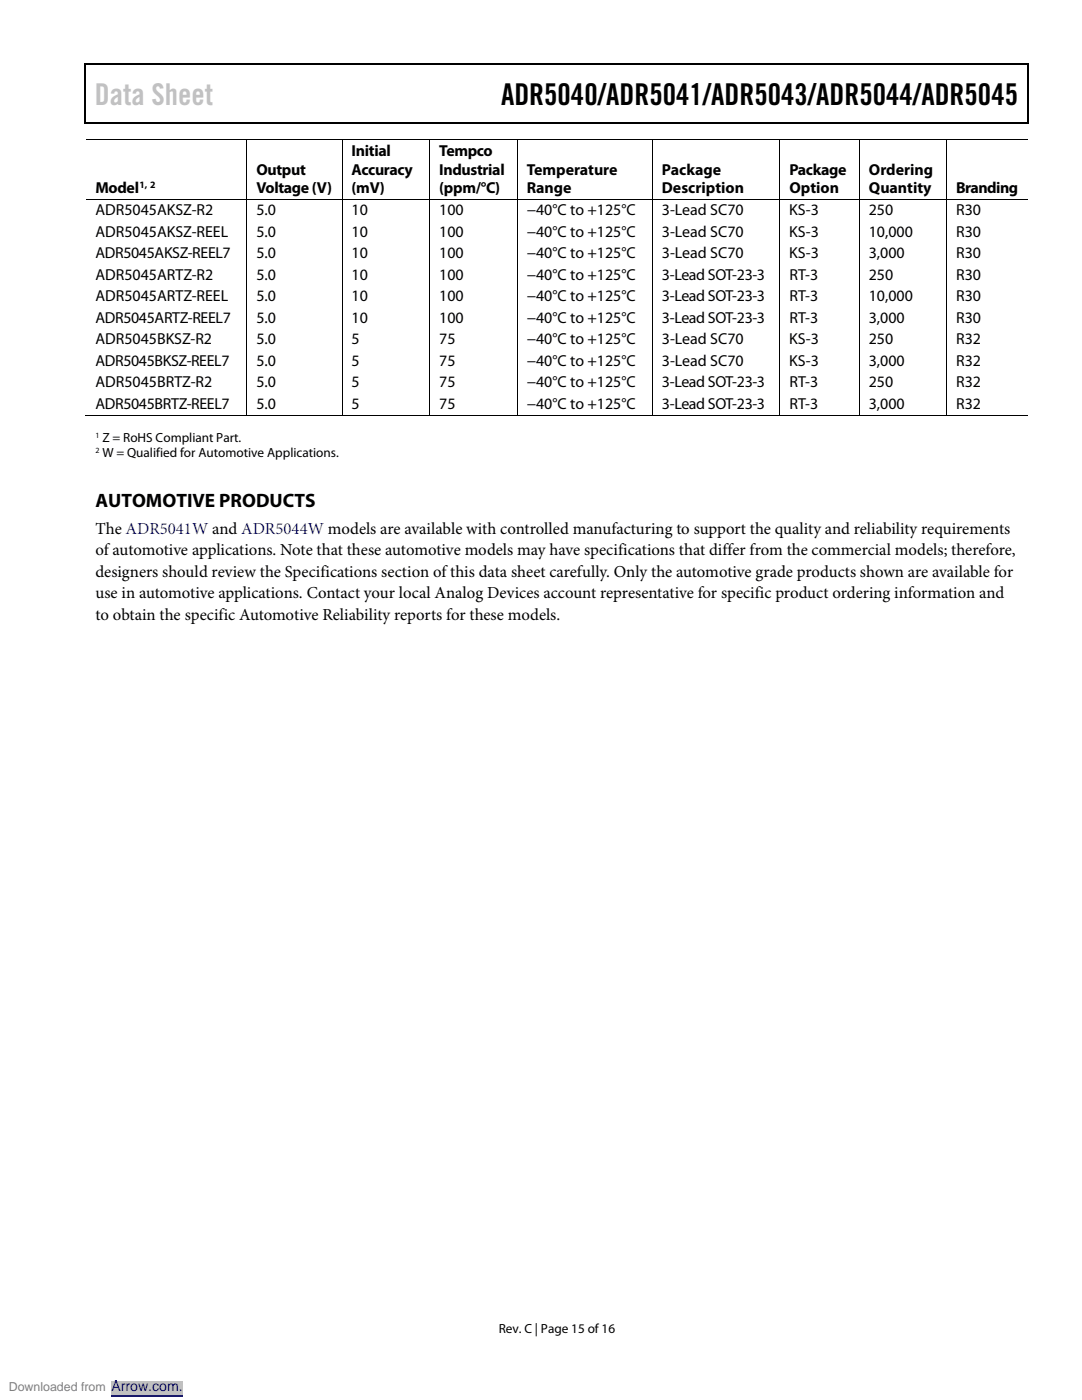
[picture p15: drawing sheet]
<svg xmlns="http://www.w3.org/2000/svg" width="216mm" height="279mm" viewBox="0 0 216 279" stroke-linecap="round" stroke-linejoin="round" font-family="sans-serif">
<defs><g id="words">
<text font-size="6" fill="#c1c1c1" x="18.9" y="21">Data Sheet</text>
<text font-size="6" x="100" y="21">ADR5040/ADR5041/ADR5043/ADR5044/ADR5045</text>
<text font-size="3.9" x="19" y="101.1">AUTOMOTIVE PRODUCTS</text>
<g font-size="3.3">
<text x="19" y="106.6">The ADR5041W and ADR5044W models are available with controlled manufacturing to support the quality and reliability requirements</text>
<text x="19" y="110.9">of automotive applications. Note that these automotive models may have specifications that differ from the commercial models; therefore,</text>
<text x="19" y="115.1">designers should review the Specifications section of this data sheet carefully. Only the automotive grade products shown are available for</text>
<text x="19" y="119.4">use in automotive applications. Contact your local Analog Devices account representative for specific product ordering information and</text>
<text x="19" y="123.7">to obtain the specific Automotive Reliability reports for these models.</text>
</g>
<g font-size="3.2">
<text x="51.2" y="34.8">Output</text>
<text x="70.2" y="31.2">Initial</text>
<text x="70.2" y="34.9">Accuracy</text>
<text x="87.7" y="31.2">Tempco</text>
<text x="87.7" y="34.9">Industrial</text>
<text x="105.1" y="34.8">Temperature</text>
<text x="132.1" y="34.8">Package</text>
<text x="157.5" y="34.8">Package</text>
<text x="173.4" y="34.8">Ordering</text>
<text x="19" y="38.5">Model</text>
<text x="51.2" y="38.5">Voltage (V)</text>
<text x="70.2" y="38.5">(mV)</text>
<text x="87.7" y="38.5">(ppm/°C)</text>
<text x="105.1" y="38.5">Range</text>
<text x="132.1" y="38.5">Description</text>
<text x="157.5" y="38.5">Option</text>
<text x="173.4" y="38.5">Quantity</text>
<text x="190.8" y="38.5">Branding</text>
<text x="19" y="42.9">ADR5045AKSZ-R2</text>
<text x="19" y="47.2">ADR5045AKSZ-REEL</text>
<text x="51.2" y="42.9">5.0</text>
<text x="51.2" y="47.2">5.0</text>
<text x="70.2" y="47.2">10</text>
<text x="70.2" y="42.9">10</text>
<text x="87.7" y="47.2">100</text>
<text x="87.7" y="42.9">100</text>
<text x="105.1" y="47.2">−40°C to +125°C</text>
<text x="105.1" y="42.9">−40°C to +125°C</text>
<text x="132.1" y="47.2">3-Lead SC70</text>
<text x="132.1" y="42.9">3-Lead SC70</text>
<text x="157.5" y="42.9">KS-3</text>
<text x="157.5" y="47.2">KS-3</text>
<text x="173.4" y="42.9">250</text>
<text x="173.4" y="47.2">10,000</text>
<text x="190.8" y="42.9">R30</text>
<text x="190.8" y="47.2">R30</text>
<text x="19" y="51.5">ADR5045AKSZ-REEL7</text>
<text x="51.2" y="51.5">5.0</text>
<text x="70.2" y="51.5">10</text>
<text x="87.7" y="51.5">100</text>
<text x="105.1" y="51.5">−40°C to +125°C</text>
<text x="132.1" y="51.5">3-Lead SC70</text>
<text x="157.5" y="51.5">KS-3</text>
<text x="173.4" y="51.5">3,000</text>
<text x="190.8" y="51.5">R30</text>
<text x="19" y="55.8">ADR5045ARTZ-R2</text>
<text x="51.2" y="55.8">5.0</text>
<text x="70.2" y="55.8">10</text>
<text x="87.7" y="55.8">100</text>
<text x="105.1" y="55.8">−40°C to +125°C</text>
<text x="132.1" y="55.8">3-Lead SOT-23-3</text>
<text x="157.5" y="55.8">RT-3</text>
<text x="173.4" y="55.8">250</text>
<text x="190.8" y="55.8">R30</text>
<text x="19" y="60.1">ADR5045ARTZ-REEL</text>
<text x="19" y="64.4">ADR5045ARTZ-REEL7</text>
<text x="51.2" y="60.1">5.0</text>
<text x="51.2" y="64.4">5.0</text>
<text x="70.2" y="60.1">10</text>
<text x="70.2" y="64.4">10</text>
<text x="87.7" y="60.1">100</text>
<text x="87.7" y="64.4">100</text>
<text x="105.1" y="60.1">−40°C to +125°C</text>
<text x="105.1" y="64.4">−40°C to +125°C</text>
<text x="132.1" y="60.1">3-Lead SOT-23-3</text>
<text x="132.1" y="64.4">3-Lead SOT-23-3</text>
<text x="157.5" y="60.1">RT-3</text>
<text x="157.5" y="64.4">RT-3</text>
<text x="173.4" y="60.1">10,000</text>
<text x="173.4" y="64.4">3,000</text>
<text x="190.8" y="60.1">R30</text>
<text x="190.8" y="64.4">R30</text>
<text x="19" y="68.7">ADR5045BKSZ-R2</text>
<text x="51.2" y="68.7">5.0</text>
<text x="70.2" y="68.7">5</text>
<text x="87.7" y="68.7">75</text>
<text x="105.1" y="68.7">−40°C to +125°C</text>
<text x="132.1" y="68.7">3-Lead SC70</text>
<text x="157.5" y="68.7">KS-3</text>
<text x="173.4" y="68.7">250</text>
<text x="190.8" y="68.7">R32</text>
<text x="19" y="73">ADR5045BKSZ-REEL7</text>
<text x="19" y="77.3">ADR5045BRTZ-R2</text>
<text x="51.2" y="73">5.0</text>
<text x="51.2" y="77.3">5.0</text>
<text x="70.2" y="73">5</text>
<text x="70.2" y="77.3">5</text>
<text x="87.7" y="73">75</text>
<text x="87.7" y="77.3">75</text>
<text x="105.1" y="73">−40°C to +125°C</text>
<text x="105.1" y="77.3">−40°C to +125°C</text>
<text x="132.1" y="73">3-Lead SC70</text>
<text x="132.1" y="77.3">3-Lead SOT-23-3</text>
<text x="157.5" y="73">KS-3</text>
<text x="157.5" y="77.3">RT-3</text>
<text x="173.4" y="73">3,000</text>
<text x="173.4" y="77.3">250</text>
<text x="190.8" y="73">R32</text>
<text x="190.8" y="77.3">R32</text>
<text x="19" y="81.6">ADR5045BRTZ-REEL7</text>
<text x="51.2" y="81.6">5.0</text>
<text x="70.2" y="81.6">5</text>
<text x="87.7" y="81.6">75</text>
<text x="105.1" y="81.6">−40°C to +125°C</text>
<text x="132.1" y="81.6">3-Lead SOT-23-3</text>
<text x="157.5" y="81.6">RT-3</text>
<text x="173.4" y="81.6">3,000</text>
<text x="190.8" y="81.6">R32</text>
</g>
<text font-size="2.8" fill="#00f" x="22.2" y="277.6">Arrow.com.</text>
<g font-size="2.6">
<text x="20.4" y="88.3">Z = RoHS Compliant Part.</text>
<text x="20.4" y="91.3">W = Qualified for Automotive Applications.</text>
<text x="99.5" y="266">Rev. C | Page 15 of 16</text>
</g>
<text font-size="2.5" fill="#808080" x="1.8" y="277.6">Downloaded from</text>
<text font-size="1.9" x="27.8" y="37.4">1, 2</text>
<g font-size="1.6">
<text x="19" y="87.4">1</text>
<text x="19" y="90.4">2</text>
</g>
</g></defs>
<g fill="#000">
<path d="M16.9 12.7h.2v1h-.2zM16.9 12.7h.2v.3h-.2zM82.5 12.7h.3v.3h-.3zM205.1 12.7h.2v1h-.2zM205.1 12.7h.2v.3h-.2zM16.9 24.4h.2v.3h-.2zM49.2 27.9h.1v.1h-.1zM49.2 39.7h.1v.1h-.1zM68.2 27.9h.1v.1h-.1zM68.2 39.7h.1v.1h-.1zM82.3 24.4h.2v.3h-.2zM85.7 27.9h.1v.1h-.1z"/>
<path d="M85.7 39.7h.1v.1h-.1zM103.1 27.9h.2v.1h-.2zM103.1 39.7h.2v.1h-.2zM130.1 27.9h.2v.1h-.2zM130.1 39.7h.2v.1h-.2zM155.5 27.9h.2v.1h-.2zM155.5 39.7h.2v.1h-.2zM171.4 27.9h.1v.1h-.1zM171.4 39.7h.1v.1h-.1zM188.8 27.9h.2v.1h-.2zM188.8 39.7h.2v.1h-.2zM205.1 24.4h.2v.3h-.2z"/>
<path d="M49.2 82.8h.1v.2h-.1zM68.2 82.8h.1v.2h-.1zM85.7 82.8h.1v.2h-.1zM103.1 82.8h.2v.2h-.2zM130.1 82.8h.2v.2h-.2zM155.5 82.8h.2v.2h-.2zM171.4 82.8h.1v.2h-.1zM188.8 82.8h.2v.2h-.2z"/>
</g>
<path d="M17 13.7v10.7M17.1 12.8h65.4M82.8 12.8h122.3M205.2 13.7v10.7M17.1 24.5h188" fill="none" stroke="#000" stroke-width=".25"/>
<g fill="none" stroke="#000" stroke-width=".2">
<path d="M17.1 27.9h32.1M17.1 39.8h32.1M49.3 28v11.7M49.3 39.8v43M49.3 27.9h18.9M49.3 39.8h18.9M68.3 28v11.7M68.3 39.8v43M68.3 27.9h17.4M68.3 39.8h17.4M85.7 28v11.7M85.7 39.8v43"/>
<path d="M85.8 27.9h17.3M85.8 39.8h17.3M103.2 28v11.7M103.2 39.8v43M103.3 27.9h26.8M103.3 39.8h26.8M130.2 28v11.7M130.2 39.8v43M130.3 27.9h25.2M130.3 39.8h25.2M155.6 28v11.7M155.6 39.8v43"/>
<path d="M155.7 27.9h15.7M155.7 39.8h15.7M171.5 28v11.7M171.5 39.8v43M171.5 27.9h17.3M171.5 39.8h17.3M188.9 28v11.7M188.9 39.8v43M189 27.9h16.1M189 39.8h16.1M16.9 82.9h32.3M49.3 82.9h18.9"/>
<path d="M68.3 82.9h17.4M85.8 82.9h17.3M103.3 82.9h26.8M130.3 82.9h25.2M155.7 82.9h15.7M171.5 82.9h17.3M189 82.9h16.1"/>
</g>
<path d="M0 276.9h70.6" fill="none" stroke="#fff" stroke-width="2.5" stroke-linecap="butt"/>
<path d="M22.2 275.6h14.3v2.6h-14.3z" fill="#c0c0c0"/>
<path d="M22.2 278.6h14.3" fill="none" stroke="#00f" stroke-width=".2"/>
<path d="M0 276.9h70.6" fill="none" stroke="#fff" stroke-width="2.5" stroke-linecap="butt"/>
<path d="M22.2 275.6h14.3v2.6h-14.3z" fill="#c0c0c0"/>
<path d="M22.2 278.6h14.3" fill="none" stroke="#00f" stroke-width=".2"/>
<path d="M0 276.9h70.6" fill="none" stroke="#fff" stroke-width="2.5" stroke-linecap="butt"/>
<path d="M22.2 275.6h14.3v2.6h-14.3z" fill="#c0c0c0"/>
<path d="M22.2 278.6h14.3" fill="none" stroke="#00f" stroke-width=".2"/>
<path d="M0 276.9h70.6" fill="none" stroke="#fff" stroke-width="2.5" stroke-linecap="butt"/>
<path d="M22.2 275.6h14.3v2.6h-14.3z" fill="#c0c0c0"/>
<path d="M22.2 278.6h14.3" fill="none" stroke="#00f" stroke-width=".2"/>
<path d="M0 276.9h70.6" fill="none" stroke="#fff" stroke-width="2.5" stroke-linecap="butt"/>
<path d="M22.2 275.6h14.3v2.6h-14.3z" fill="#c0c0c0"/>
<path d="M22.2 278.6h14.3" fill="none" stroke="#00f" stroke-width=".2"/>
<path d="M0 276.9h70.6" fill="none" stroke="#fff" stroke-width="2.5" stroke-linecap="butt"/>
<path d="M22.2 275.6h14.3v2.6h-14.3z" fill="#c0c0c0"/>
<path d="M22.2 278.6h14.3" fill="none" stroke="#00f" stroke-width=".2"/>
<path d="M0 276.9h70.6" fill="none" stroke="#fff" stroke-width="2.5" stroke-linecap="butt"/>
<path d="M22.2 275.6h14.3v2.6h-14.3z" fill="#c0c0c0"/>
<path d="M22.2 278.6h14.3" fill="none" stroke="#00f" stroke-width=".2"/>
<path d="M0 276.9h70.6" fill="none" stroke="#fff" stroke-width="2.5" stroke-linecap="butt"/>
<path d="M22.2 275.6h14.3v2.6h-14.3z" fill="#c0c0c0"/>
<path d="M22.2 278.6h14.3" fill="none" stroke="#00f" stroke-width=".2"/>
<path d="M0 276.9h70.6" fill="none" stroke="#fff" stroke-width="2.5" stroke-linecap="butt"/>
<path d="M22.2 275.6h14.3v2.6h-14.3z" fill="#c0c0c0"/>
<path d="M22.2 278.6h14.3" fill="none" stroke="#00f" stroke-width=".2"/>
<path d="M0 276.9h70.6" fill="none" stroke="#fff" stroke-width="2.5" stroke-linecap="butt"/>
<path d="M22.2 275.6h14.3v2.6h-14.3z" fill="#c0c0c0"/>
<path d="M22.2 278.6h14.3" fill="none" stroke="#00f" stroke-width=".2"/>
<path d="M0 276.9h70.6" fill="none" stroke="#fff" stroke-width="2.5" stroke-linecap="butt"/>
<path d="M22.2 275.6h14.3v2.6h-14.3z" fill="#c0c0c0"/>
<path d="M22.2 278.6h14.3" fill="none" stroke="#00f" stroke-width=".2"/>
<path d="M0 276.9h70.6" fill="none" stroke="#fff" stroke-width="2.5" stroke-linecap="butt"/>
<path d="M22.2 275.6h14.3v2.6h-14.3z" fill="#c0c0c0"/>
<path d="M22.2 278.6h14.3" fill="none" stroke="#00f" stroke-width=".2"/>
<path d="M0 276.9h70.6" fill="none" stroke="#fff" stroke-width="2.5" stroke-linecap="butt"/>
<path d="M22.2 275.6h14.3v2.6h-14.3z" fill="#c0c0c0"/>
<path d="M22.2 278.6h14.3" fill="none" stroke="#00f" stroke-width=".2"/>
<path d="M0 276.9h70.6" fill="none" stroke="#fff" stroke-width="2.5" stroke-linecap="butt"/>
<path d="M22.2 275.6h14.3v2.6h-14.3z" fill="#c0c0c0"/>
<path d="M22.2 278.6h14.3" fill="none" stroke="#00f" stroke-width=".2"/>
<path d="M0 276.9h70.6" fill="none" stroke="#fff" stroke-width="2.5" stroke-linecap="butt"/>
<path d="M22.2 275.6h14.3v2.6h-14.3z" fill="#c0c0c0"/>
<path d="M22.2 278.6h14.3" fill="none" stroke="#00f" stroke-width=".2"/>
<use href="#words"/>
</svg>
